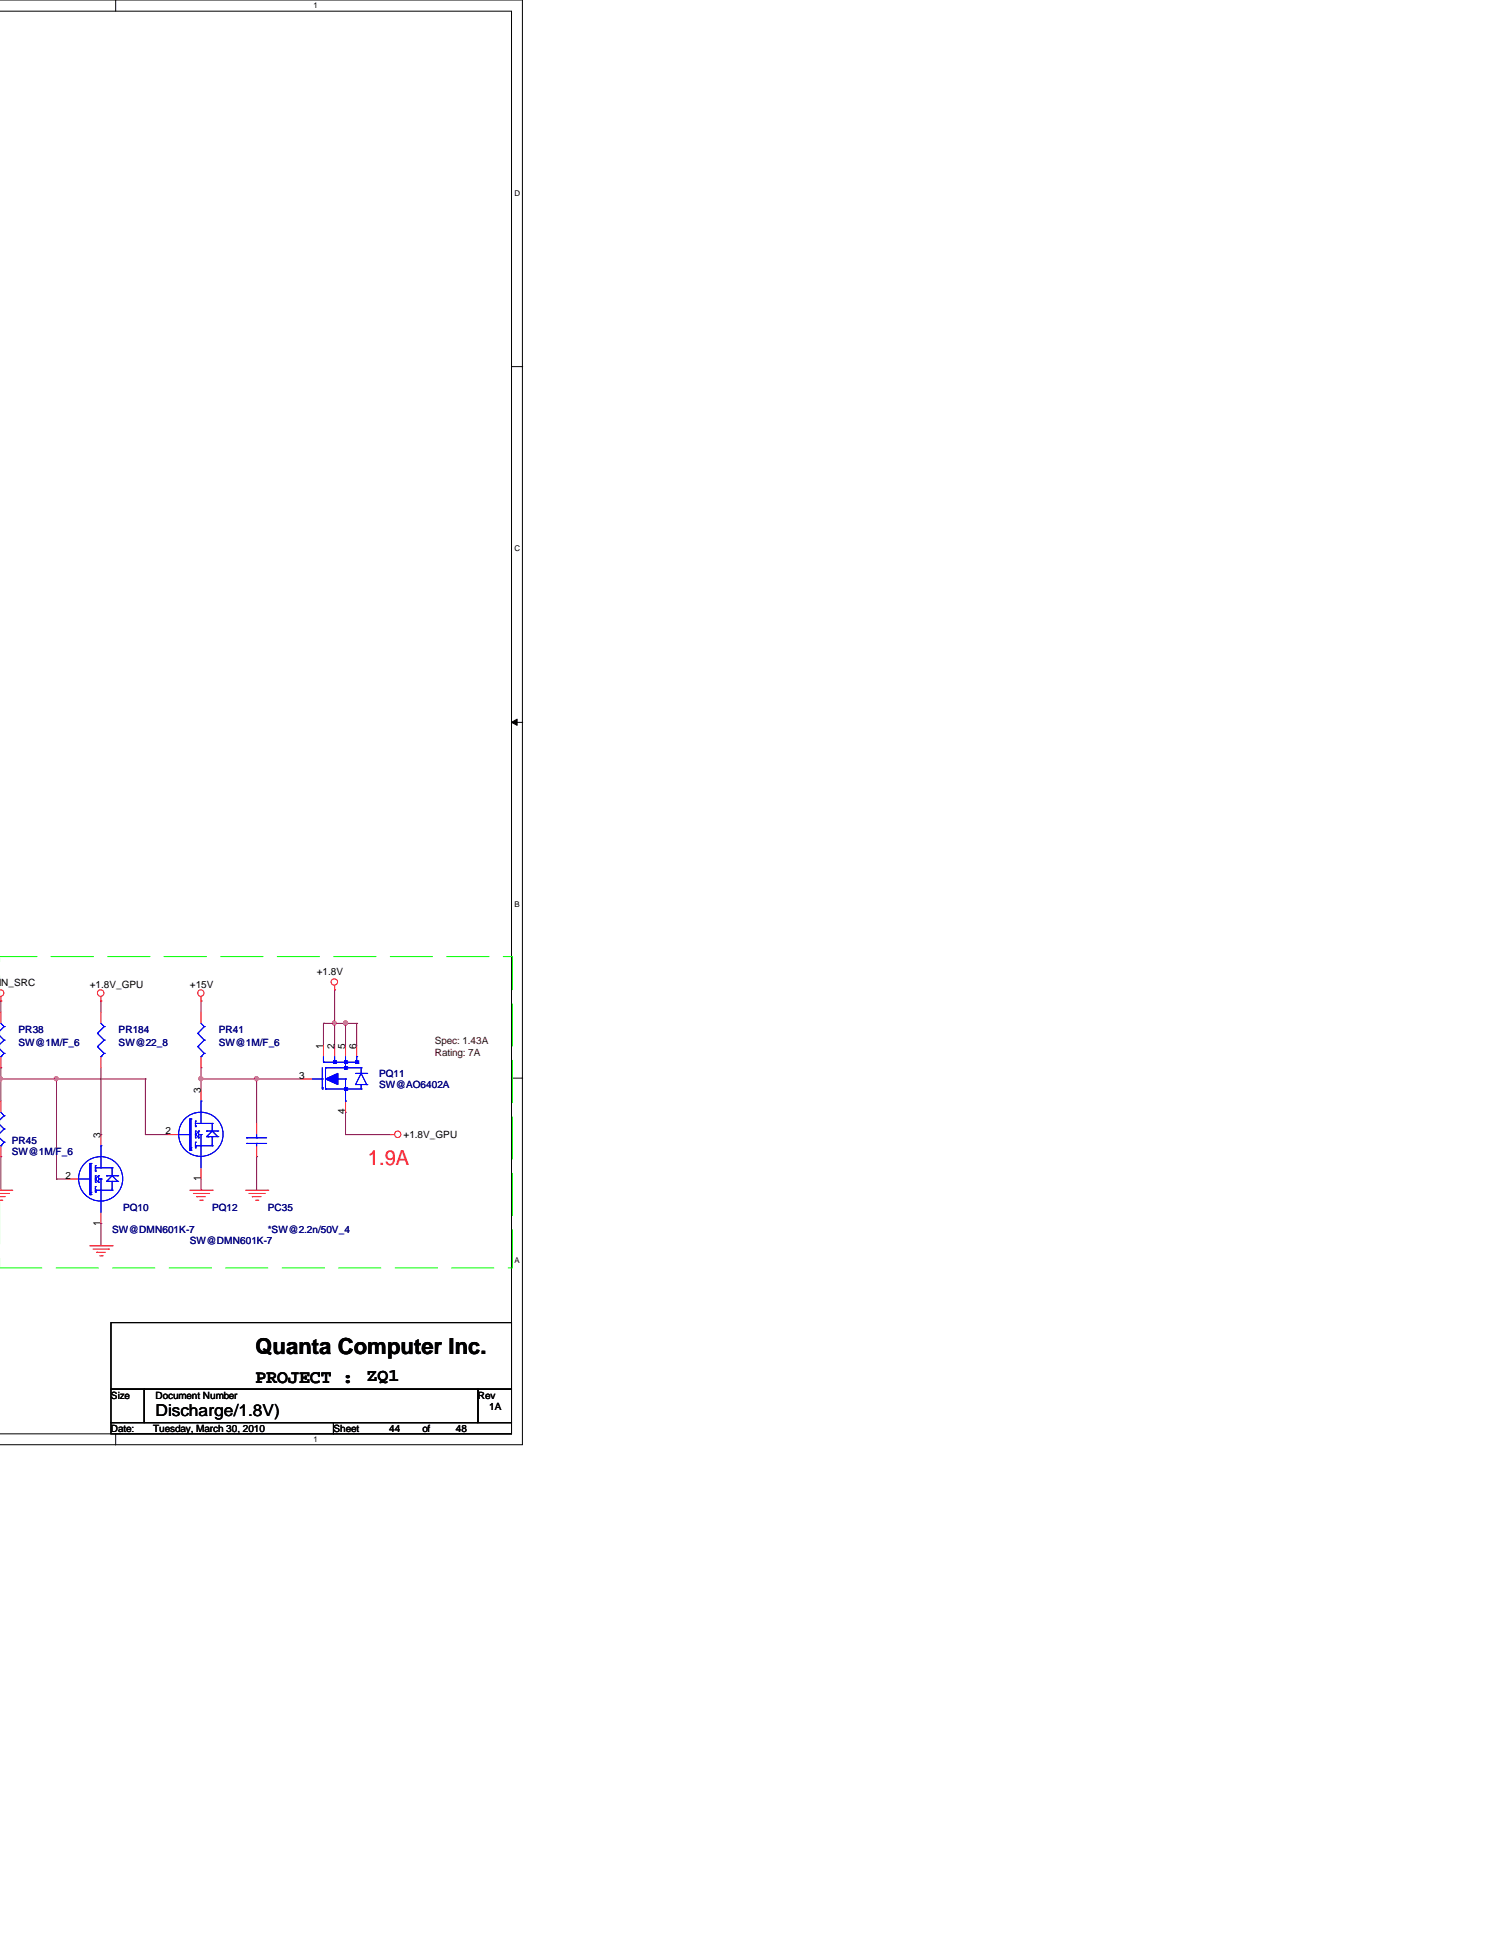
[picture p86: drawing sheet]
<svg xmlns="http://www.w3.org/2000/svg" width="216mm" height="279mm" viewBox="0 0 216 279" stroke-linecap="round" stroke-linejoin="round" font-family="sans-serif">
<defs><g id="words">
<text font-size="3.2" x="36.7" y="194.8">Quanta Computer Inc.</text>
<text font-size="3" fill="#f00" x="52.9" y="167.6">1.9A</text>
<text font-size="2.7" x="36.7" y="199">PROJECT :</text>
<text font-size="2.5" x="52.7" y="198.8">ZQ1</text>
<text font-size="2.4" x="22.4" y="203.7">Discharge/1.8V)</text>
<g font-size="1.4">
<text x="-.2" y="141.9">IN_SRC</text>
<text x="12.9" y="142.2">+1.8V_GPU</text>
<text x="27.3" y="142.2">+15V</text>
<text x="45.6" y="140.3">+1.8V</text>
<text x="43" y="155.2">3</text>
<text x="46.5" y="150.9" transform="rotate(-90 46.5 150.9)">1</text>
<text x="48.1" y="150.9" transform="rotate(-90 48.1 150.9)">2</text>
<text x="49.7" y="150.9" transform="rotate(-90 49.7 150.9)">5</text>
<text x="51.3" y="150.9" transform="rotate(-90 51.3 150.9)">6</text>
<text x="28.9" y="157.3" transform="rotate(-90 28.9 157.3)">3</text>
<text x="49.7" y="160.3" transform="rotate(-90 49.7 160.3)">4</text>
<text x="14.5" y="163.7" transform="rotate(-90 14.5 163.7)">3</text>
<text x="23.8" y="163.2">2</text>
<text x="58" y="163.8">+1.8V_GPU</text>
<text x="9.4" y="169.6">2</text>
<text x="28.9" y="169.9" transform="rotate(-90 28.9 169.9)">1</text>
<text x="14.5" y="176.3" transform="rotate(-90 14.5 176.3)">1</text>
<text x="16" y="201.2">Size</text>
<text x="22.4" y="201.2">Document Number</text>
<text x="68.7" y="201.2">Rev</text>
<text x="70.4" y="202.8">1A</text>
<text x="16" y="206">Date:</text>
<text x="22" y="206">Tuesday, March 30, 2010</text>
<text x="48" y="206">Sheet</text>
<text x="56" y="206">44</text>
<text x="60.7" y="206">of</text>
<text x="65.6" y="206">48</text>
</g>
<g font-size="1.4" fill="#000080">
<text x="2.7" y="148.6">PR38</text>
<text x="17.1" y="148.6">PR184</text>
<text x="31.5" y="148.6">PR41</text>
<text x="2.7" y="150.5">SW@1M/F_6</text>
<text x="17.1" y="150.5">SW@22_8</text>
<text x="31.5" y="150.5">SW@1M/F_6</text>
<text x="54.5" y="155">PQ11</text>
<text x="54.5" y="156.6">SW@AO6402A</text>
<text x="1.7" y="164.6">PR45</text>
<text x="1.7" y="166.2">SW@1M/F_6</text>
<text x="16.1" y="177.4">SW@DMN601K-7</text>
<text x="17.7" y="174.2">PQ10</text>
<text x="27.3" y="179">SW@DMN601K-7</text>
<text x="30.5" y="174.2">PQ12</text>
<text x="38.5" y="174.2">PC35</text>
<text x="38.5" y="177.4">*SW@2.2n/50V_4</text>
</g>
<g font-size="1.4" fill="#400000">
<text x="62.5" y="150.2">Spec: 1.43A</text>
<text x="62.5" y="151.9">Rating: 7A</text>
</g>
<g font-size="1.1">
<text x="45.1" y="1.1">1</text>
<text x="74" y="28.2">D</text>
<text x="74" y="79.3">C</text>
<text x="74" y="130.5">B</text>
<text x="74" y="181.7">A</text>
<text x="45.1" y="207.4">1</text>
</g>
</g></defs>
<path d="M-.1 0h75.2v207.9h-75.1M-.1 1.6h73.7v204.7h-73.6M16.6 0v1.6M16.6 206.3v1.6" fill="none" stroke="#000" stroke-width=".14"/>
<g fill="#fff">
<path d="M45.1 .2h.6v1.2h-.6z"/>
<path d="M45.1 206.5h.6v1.1h-.6z"/>
<path d="M74 27.2h.8v1.2h-.8z"/>
<path d="M74 78.3h.8v1.2h-.8z"/>
</g>
<path d="M73.6 52.7h1.6" fill="none" stroke="#000" stroke-width=".14"/>
<path d="M74 129.5h.7v1.2h-.7z" fill="#fff"/>
<path d="M73.6 103.9l.8-.4v.9zM73.6 103.9h1.6" fill="none" stroke="#000" stroke-width=".14"/>
<path d="M73.6 103.9l.8-.4v.9z" fill="#000"/>
<path d="M74 180.7h.7v1.2h-.7z" fill="#fff"/>
<path d="M73.6 155.1h1.6" fill="none" stroke="#000" stroke-width=".14"/>
<g fill="none" stroke="#800040" stroke-width=".14">
<path d="M-.1 155.2h.2M.1 153.6h.1M.1 155.2h.1M.1 153.6v4.8M8.1 155.2h.1M8.1 155.2h12.8M28.9 155.2h.1M28.9 155.2v1.6M36.9 155.2h.1M36.9 155.2h6.4M36.9 155.2v6.4M48.1 147.2h.1"/>
<path d="M48.1 147.2v3.2M.1 166.4h.1M.1 166.4v4.8M20.9 163.2h.1M20.9 163.2h3.2M36.9 166.4h.1M36.9 166.4v4.8"/>
</g>
<circle cx="36.9" cy="155.2" r=".31" fill="#f0f"/>
<circle cx="36.9" cy="155.2" r=".31" fill="none" stroke="#f0f" stroke-width=".14"/>
<path d="M.1 144h.1M.1 144v1.6M20.9 155.2h.1M20.9 155.2v8M49.7 147.2h.1M49.7 147.2h1.6M49.7 160h.1M49.7 160v3.2" fill="none" stroke="#800040" stroke-width=".14"/>
<circle cx="49.7" cy="147.2" r=".3" fill="#f0f"/>
<circle cx="49.7" cy="147.2" r=".3" fill="none" stroke="#f0f" stroke-width=".14"/>
<path d="M48.1 142.4h.1M48.1 142.4v4.8" fill="none" stroke="#800040" stroke-width=".14"/>
<circle cx="48.1" cy="147.2" r=".3" fill="#f0f"/>
<circle cx="48.1" cy="147.2" r=".3" fill="none" stroke="#f0f" stroke-width=".14"/>
<path d="M48.1 147.2h.1M48.1 147.2h1.6" fill="none" stroke="#800040" stroke-width=".14"/>
<circle cx="49.7" cy="147.2" r=".3" fill="#f0f"/>
<circle cx="49.7" cy="147.2" r=".3" fill="none" stroke="#f0f" stroke-width=".14"/>
<g fill="none" stroke="#800040" stroke-width=".14">
<path d="M28.9 153.6h.1M28.9 155.2h.1M28.9 153.6v1.6M28.9 155.2h8M46.5 147.2h.1M46.5 147.2h1.6M46.5 147.2v3.2M49.7 147.2h.1M49.7 147.2v3.2M51.3 147.2h.1M51.3 147.2v3.2M49.7 163.2h.1"/>
<path d="M49.7 163.2h6.4"/>
</g>
<circle cx="28.9" cy="155.2" r=".31" fill="#f0f"/>
<circle cx="28.9" cy="155.2" r=".31" fill="none" stroke="#f0f" stroke-width=".14"/>
<path d="M8.1 155.2h.1M8.1 155.2v14.4M14.5 144h.1M14.5 144v1.6M14.5 153.6v9.6M28.9 144h.1M28.9 144v1.6M8.1 169.6h.1M8.1 169.6h1.6M14.5 163.2h.1M28.9 171.2h.1M28.9 169.6v1.6" fill="none" stroke="#800040" stroke-width=".14"/>
<circle cx="8.1" cy="155.2" r=".3" fill="#f0f"/>
<circle cx="8.1" cy="155.2" r=".3" fill="none" stroke="#f0f" stroke-width=".14"/>
<path d="M.1 155.2h.1M.1 155.2h8M14.5 176h.1M14.5 176v3.2" fill="none" stroke="#800040" stroke-width=".14"/>
<path d="M-.1 154.9a.29 .29 0 0 1 .5 .3 .29 .29 0 0 1-.5 .2z" fill-rule="evenodd" fill="#f0f"/>
<path d="M0 154.9a.29 .29 0 0 1 .4 .3 .29 .29 0 0 1-.5 .2" fill="none" stroke="#f0f" stroke-width=".14"/>
<g fill="none" stroke="#f00" stroke-width=".14">
<path d="M0 142.4a.46 .46 0 0 1 .6 .5 .46 .46 0 0 1-.7 .4M.1 144h.1M.1 143.4v.6M14.5 144h.1M14.5 143.4v.6M28.9 144h.1M28.9 143.4v.6M43.3 155.2h1.6M46.5 150.4v1.6M48.1 142.4h.1M48.1 141.8v.6M48.1 150.4v1.6"/>
<path d="M49.7 150.4v1.6M49.7 158.4v1.6M51.3 150.4v1.6M-.1 171.2h1.8M-.1 171.7h1.3M-.1 172.2h.9M0 172.7h.3M.3 172.7h.1M1.2 171.7h.1M1.7 171.2h.1M12.9 179.2h3.2M13.4 179.7h2.2"/>
<path d="M15.6 179.7h.1M16.1 179.2h.1M27.3 171.2h3.2M27.8 171.7h2.2M28.3 172.2h.1M28.3 172.2h1.2M28.7 172.7h.4M29.1 172.7h.1M30 171.7h.1M30.5 171.2h.1M35.3 171.2h3.2M35.8 171.7h2.2"/>
<path d="M36.3 172.2h.1M36.3 172.2h1.2M36.7 172.7h.4M36.9 161.6v1.6M36.9 164.8v1.6M37.1 172.7h.1M38 171.7h.1M38.5 171.2h.1M56.1 163.2h.1M56.1 163.2h.7M13.9 180.2h.1M13.9 180.2h1.3"/>
<path d="M14.4 180.7h.3M14.7 180.7h.1"/>
<circle cx="14.5" cy="142.9" r=".47"/>
<circle cx="28.9" cy="142.9" r=".46"/>
<circle cx="48.1" cy="141.3" r=".46"/>
<circle cx="57.2" cy="163.2" r=".46"/>
</g>
<path d="M16 190.3h57.6v9.6h-57.6zM16 199.9h4.7v4.8h-4.7zM20.7 199.9h48v4.8h-48zM68.7 199.9h4.9v4.8h-4.9zM16 204.7h32v1.6h-32zM48 204.7h25.6v1.6h-25.6z" fill="none" stroke="#000" stroke-width=".14"/>
<path d="M-.1 182.4h73.8v-44.8h-73.7" fill="none" stroke="#0f0" stroke-width=".14" stroke-dasharray="6.1 2"/>
<path d="M35.5 163.7h.1M35.5 164.5h.1M35.5 163.7h2.9M35.5 164.5h2.9M36.9 164.5h.1M36.9 163.7h.1M36.9 163.2v.5M36.9 164.5v.3" fill="none" stroke="#00f" stroke-width=".14"/>
<path d="M46.8 155.2l1.8-.8v1.6z" fill="#00f"/>
<g fill="none" stroke="#00f" stroke-width=".14">
<path d="M44.9 155.2h1.5M46.4 155.2h.1M46.4 156.5h.1M46.4 156.7h.1M46.4 153.6v3.1M46.5 152.8h.1M46.5 152v.8M46.5 152.8h4.8M46.8 155.2l1.8-.8v1.6zM46.8 153.6h.1M46.8 156.7h.1M46.8 153.6v3.1"/>
<path d="M46.8 153.6h5.1M46.8 156.7h5.1M48 152.7h.1M48 153h.1M48 152.7h.3M48 153h.3M48 152.7v.3M48.1 152.8h.1M48.1 152v.8M48.3 152.8h.1M48.3 152.7h.1M48.3 153h.1"/>
<path d="M48.3 152.7v.3M48.6 155.2h1.1M49.6 152.7h.1M49.6 153h.1M49.6 153.5h.1M49.6 153.8h.1M49.6 156.5h.1M49.6 156.8h.1M49.6 152.7h.3M49.6 153h.3M49.6 152.7v.3M49.6 153.5v.3"/>
<path d="M49.6 156.5v.3M49.6 153.8h.3M49.6 153.5h.3M49.6 156.5h.3M49.6 156.8h.3M49.7 152.8h.1M49.7 153h.1M49.7 155.2h.1M49.7 153.6h.1M49.7 153.8h.1M49.7 156.5h.1M49.7 158.4h.1"/>
<path d="M49.7 152v1.6M49.7 155.2v3.2M49.9 153h.1M49.9 152.7h.1M49.9 153.8h.1M49.9 153.5h.1M49.9 156.8h.1M49.9 156.5h.1M49.9 152.7v.3M49.9 153.5v.3M49.9 156.5v.3M51.1 153h.1"/>
<path d="M51.1 152.7h.1M51.1 156h.1M51.1 152.7h.4M51.1 153h.4M51.1 152.7v.3M51.1 154.4h1.6M51.3 152.7h.1M51.3 152.8h.1M51.3 152h.1M51.3 152v.8M51.3 156h1.4M51.5 152.7h.1"/>
<path d="M51.5 152.8h.1M51.5 153h.1M51.5 152.7v.3M51.9 153.6h.1M51.9 154.4h.1M51.9 156.7h.1M51.9 153.6v.8M51.9 156v.7M51.9 154.4l-.8 1.6M51.9 154.4l.8 1.6M52.7 154.4h.1M52.7 156h.1"/>
</g>
<path d="M46.8 155.2l1.8-.8v1.6z" fill="#00f"/>
<g fill="none" stroke="#00f" stroke-width=".14">
<path d="M0 149l.6 .6M0 150.9l.6 .7M.1 152h.1M.1 147.2l.5 .5M.6 147.7h.1M.6 149.6h.1M.6 151.6h.1M.6 147.7l-.7 .6M.6 149.6l-.7 .7M.6 151.6l-.5 .4M14 148.7h.1M14 150.6h.1"/>
<path d="M14 148.7l1 .9M14 150.6l1 1M14.5 152h.1M14.5 147.2l.5 .5M15 147.7h.1M15 149.6h.1M15 151.6h.1M15 147.7l-1 1M15 149.6l-1 1M15 151.6l-.5 .4M28.4 148.7h.1M28.4 150.6h.1"/>
<path d="M28.4 148.7l1 .9M28.4 150.6l1 1M28.9 158.4h.1M28.9 152h.1M28.9 158.4v3.2M28.9 147.2l.5 .5M29.4 147.7h.1M29.4 149.6h.1M29.4 151.6h.1M29.4 147.7l-1 1M29.4 149.6l-1 1M29.4 151.6l-.5 .4"/>
<path d="M44.9 155.2h1.5M46.4 155.2h.1M46.4 156.5h.1M46.4 156.7h.1M46.4 153.6v3.1M46.5 152.8h.1M46.5 152v.8M46.5 152.8h4.8M46.8 155.2l1.8-.8v1.6zM46.8 153.6h.1M46.8 156.7h.1M46.8 153.6v3.1"/>
<path d="M46.8 153.6h5.1M46.8 156.7h5.1M48 152.7h.1M48 153h.1M48 152.7h.3M48 153h.3M48 152.7v.3M48.1 152.8h.1M48.1 152v.8M48.3 152.8h.1M48.3 152.7h.1M48.3 153h.1"/>
<path d="M48.3 152.7v.3M48.6 155.2h1.1M49.6 152.7h.1M49.6 153h.1M49.6 153.5h.1M49.6 153.8h.1M49.6 156.5h.1M49.6 156.8h.1M49.6 152.7h.3M49.6 153h.3M49.6 152.7v.3M49.6 153.5v.3"/>
<path d="M49.6 156.5v.3M49.6 153.8h.3M49.6 153.5h.3M49.6 156.5h.3M49.6 156.8h.3M49.7 152.8h.1M49.7 153h.1M49.7 155.2h.1M49.7 153.6h.1M49.7 153.8h.1M49.7 156.5h.1M49.7 158.4h.1"/>
<path d="M49.7 152v1.6M49.7 155.2v3.2M49.9 153h.1M49.9 152.7h.1M49.9 153.8h.1M49.9 153.5h.1M49.9 156.8h.1M49.9 156.5h.1M49.9 152.7v.3M49.9 153.5v.3M49.9 156.5v.3M51.1 153h.1"/>
<path d="M51.1 152.7h.1M51.1 156h.1M51.1 152.7h.4M51.1 153h.4M51.1 152.7v.3M51.1 154.4h1.6M51.3 152.7h.1M51.3 152.8h.1M51.3 152h.1M51.3 152v.8M51.3 156h1.4M51.5 152.7h.1"/>
<path d="M51.5 152.8h.1M51.5 153h.1M51.5 152.7v.3M51.9 153.6h.1M51.9 154.4h.1M51.9 156.7h.1M51.9 153.6v.8M51.9 156v.7M51.9 154.4l-.8 1.6M51.9 154.4l.8 1.6M52.7 154.4h.1M52.7 156h.1"/>
<path d="M0 161.8l.6 .6M0 163.7l.6 .6M.1 164.8h.1M.1 160l.5 .5M.6 160.5h.1M.6 162.4h.1M.6 164.3h.1M.6 160.5l-.7 .6M.6 162.4l-.7 .7M.6 164.3l-.5 .5M11.3 169.6h1.6M12.9 171.7h.1"/>
<path d="M12.9 169.6h.1M12.9 171.9h.1M12.9 171.9h.2M13.1 167.4h.1M13.1 171.5h.1M13.1 171.9h.1M13.1 167.4h-.2v4.5M13.1 167.4v4.5M13.7 168h.1M13.7 169.6h.1M13.7 169.2h.1M13.7 170.1h.1"/>
<path d="M13.7 170.7h.1M13.7 171.4h.1M13.7 167.7h.1M13.7 168.4h.1M13.7 168.5h.1M13.7 171.2h.1M13.7 171.5h.1M13.7 168h2.4M13.7 169.6l.3 .4M13.7 167.7v.8M13.7 169.2v.9M13.7 170.7v.8"/>
<path d="M13.7 171.2h2.4M14 170h.1M14 170l.2 .1M14.2 170.1h.1M14.2 169.2h.1M14.2 169.6h.1M14.2 169.6h.3M14.2 169.2l-.5 .4M14.2 169.2v.9M14.5 169.6h.1M14.5 164.8h.1M14.5 164.8v3.2"/>
<path d="M14.5 169.6v4.8M15.3 170h.1M15.3 169.2h.1M15.3 170h1.6M15.3 169.2h1.6M15.5 170h.1M15.6 170h.1M16.1 170h.1M16.1 168h.1M16.1 169.2h.1M16.1 171.2h.1M16.1 168v1.2"/>
<path d="M16.1 170v1.2M16.1 169.2l.8 .8M16.1 169.2l-.8 .8M16.9 170h.1M16.9 169.2h.1M25.7 163.2h1.6M27.3 165.3h.1M27.3 163.2h.1M27.3 165.5h.1M27.3 165.5h.2M27.5 161h.1M27.5 165.1h.1"/>
<path d="M27.5 165.5h.1M27.5 161h-.2v4.5M27.5 161v4.5M28.1 161.6h.1M28.1 163.2h.1M28.1 162.7h.1M28.1 163.7h.1M28.1 164.3h.1M28.1 165h.1M28.1 161.3h.1M28.1 162h.1M28.1 162.1h.1"/>
<path d="M28.1 164.8h.1M28.1 165.1h.1M28.1 161.6h2.4M28.1 163.2l.3 .3M28.1 161.3v.8M28.1 162.7v1M28.1 164.3v.8M28.1 164.8h2.4M28.4 163.5h.1M28.4 163.5l.2 .2M28.6 163.7h.1M28.6 162.7h.1"/>
<path d="M28.6 163.2h.1M28.6 163.2h.3M28.6 162.7l-.5 .5M28.6 162.7v1M28.9 163.2h.1M28.9 163.2v4.8M29.7 163.5h.1M29.7 162.7h.1M29.7 163.5h1.6M29.7 162.7h1.6M29.9 163.5h.1M30 163.5h.1"/>
<path d="M30.5 163.5h.1M30.5 161.6h.1M30.5 162.7h.1M30.5 164.8h.1M30.5 161.6v1.1M30.5 163.5v1.3M30.5 162.7l.8 .8M30.5 162.7l-.8 .8M31.3 163.5h.1M31.3 162.7h.1"/>
<circle cx="14.5" cy="169.6" r="3.2"/>
<circle cx="28.9" cy="163.2" r="3.2"/>
</g>
<g fill="none" stroke="#f00" stroke-width=".14">
<path d="M.1 145.6v1.6M.1 152v1.6M.1 158.4v1.6M14.5 145.6v1.6M14.5 152v1.6M28.9 145.6v1.6M28.9 152v1.6M28.9 156.8v1.6M.1 164.8v1.6M9.7 169.6h1.6M14.5 163.2v1.6M14.5 174.4v1.6"/>
<path d="M24.1 163.2h1.6M28.9 168v1.6"/>
</g>
<circle cx="36.9" cy="155.2" r=".31" fill="#f0f"/>
<circle cx="36.9" cy="155.2" r=".31" fill="none" stroke="#f0f" stroke-width=".14"/>
<circle cx="49.7" cy="147.2" r=".3" fill="#f0f"/>
<circle cx="49.7" cy="147.2" r=".3" fill="none" stroke="#f0f" stroke-width=".14"/>
<circle cx="48.1" cy="147.2" r=".3" fill="#f0f"/>
<circle cx="48.1" cy="147.2" r=".3" fill="none" stroke="#f0f" stroke-width=".14"/>
<circle cx="49.7" cy="147.2" r=".3" fill="#f0f"/>
<circle cx="49.7" cy="147.2" r=".3" fill="none" stroke="#f0f" stroke-width=".14"/>
<circle cx="28.9" cy="155.2" r=".31" fill="#f0f"/>
<circle cx="28.9" cy="155.2" r=".31" fill="none" stroke="#f0f" stroke-width=".14"/>
<circle cx="8.1" cy="155.2" r=".3" fill="#f0f"/>
<circle cx="8.1" cy="155.2" r=".3" fill="none" stroke="#f0f" stroke-width=".14"/>
<path d="M-.1 154.9a.29 .29 0 0 1 .5 .3 .29 .29 0 0 1-.5 .2z" fill-rule="evenodd" fill="#f0f"/>
<path d="M0 154.9a.29 .29 0 0 1 .4 .3 .29 .29 0 0 1-.5 .2" fill="none" stroke="#f0f" stroke-width=".14"/>
<use href="#words"/>
</svg>
